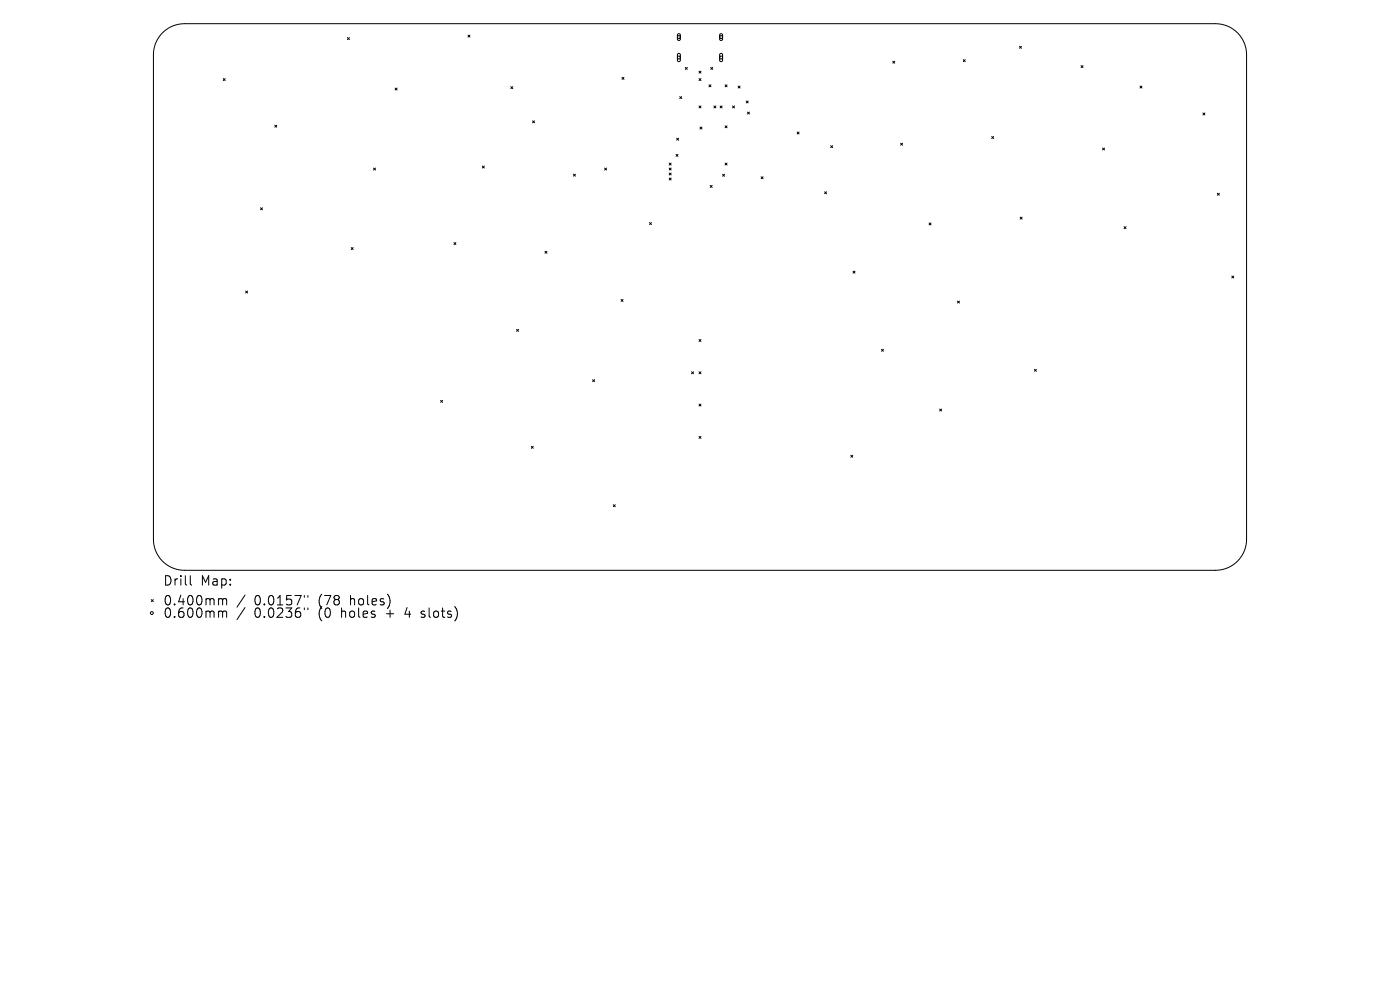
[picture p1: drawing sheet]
<svg xmlns="http://www.w3.org/2000/svg" width="297mm" height="210mm" viewBox="0 0 297 210" stroke-linecap="round" stroke-linejoin="round" font-family="sans-serif">
<defs><g id="words">
<g font-size="2.8">
<text x="34.5" y="124.5">Drill</text>
<text x="42.5" y="124.5">Map:</text>
<text x="34.5" y="128.7">0.400mm</text>
<text x="34.5" y="131.3">0.600mm</text>
<text x="54" y="128.7">0.0157&quot;</text>
<text x="54" y="131.3">0.0236&quot;</text>
<text x="67.7" y="128.7">(78</text>
<text x="67.7" y="131.3">(0</text>
<text x="72.7" y="131.3">holes</text>
<text x="74.6" y="128.7">holes)</text>
<text x="82.4" y="131.3">+</text>
<text x="86.6" y="131.3">4</text>
<text x="90.2" y="131.3">slots)</text>
</g>
</g></defs>
<g fill="none" stroke="#000" stroke-width=".21">
<path d="M34.5 7a6.6 6.6 0 0 1 4.6-2h218.8a6.6 6.6 0 0 1 6.6 6.6v102.8a6.6 6.6 0 0 1-6.6 6.6h-218.8a6.6 6.6 0 0 1-6.6-6.6v-102.8a6.6 6.6 0 0 1 2-4.6zM47.4 16.7l.4 .4M47.8 16.7l-.4 .4M73.7 8l.4 .4M74.1 8l-.4 .4M83.8 18.7l.4 .4M84.2 18.7l-.4 .4M99.3 7.5l.4 .4M99.7 7.5l-.4 .4M108.4 18.4l.4 .4M108.8 18.4l-.4 .4M132 16.4l.4 .4"/>
<path d="M132.4 16.4l-.4 .4M143.8 7.2h.3l.2 .2v.9l-.2 .3-.4-.3zM143.8 11.4l.3-.1 .2 .3v1.2l-.2 .3-.4-.3zM145.4 14.3l.4 .4M145.8 14.3l-.4 .4M148.3 15.1l.4 .4M148.3 16.7l.4 .4M148.7 15.1l-.4 .4M148.7 16.7l-.4 .4M150.4 18l.4 .4M150.8 14.3l.4 .4M150.8 18l-.4 .4"/>
<path d="M151.2 14.3l-.4 .4M152.8 7.2h.3l.2 .2v.9l-.3 .3-.3-.3zM152.8 11.4l.3-.1 .2 .3v1.2l-.3 .3-.3-.3zM153.8 18l.4 .4M154.2 18l-.4 .4M156.6 18.3l.4 .4M157 18.3l-.4 .4M189.4 13l.4 .4M189.8 13l-.4 .4M204.4 12.7l.4 .4M204.8 12.7l-.4 .4M216.3 9.8l.4 .4"/>
<path d="M216.7 9.8l-.4 .4M229.3 13.9l.5 .4M229.8 13.9l-.5 .4M241.8 18.3l.5 .4M242.3 18.3l-.5 .4M58.3 26.6l.4 .4M58.7 26.6l-.4 .4M79.2 35.7l.5 .4M79.7 35.7l-.5 .4M102.3 35.2l.4 .4M102.7 35.2l-.4 .4M113 25.6l.4 .5"/>
<path d="M113.4 25.6l-.4 .5M121.7 36.9l.4 .5M122.1 36.9l-.4 .5M128.3 35.7l.4 .4M128.7 35.7l-.4 .4M142 34.6l.4 .4M142 35.7l.4 .4M142 36.7l.4 .4M142 37.8l.4 .4M142.4 34.6l-.4 .4M142.4 35.7l-.4 .4M142.4 36.7l-.4 .4"/>
<path d="M142.4 37.8l-.4 .4M143.4 32.8l.4 .4M143.6 29.3l.4 .4M143.8 32.8l-.4 .4M144 29.3l-.4 .4M144.2 20.5l.4 .4M144.6 20.5l-.4 .4M148.3 22.5l.4 .4M148.5 27l.4 .4M148.7 22.5l-.4 .4M148.9 27l-.4 .4M150.7 39.3l.4 .5"/>
<path d="M151.1 39.3l-.4 .5M151.5 22.5l.4 .4M151.9 22.5l-.4 .4M152.8 22.5l.4 .4M153.2 22.5l-.4 .4M153.3 37l.4 .4M153.7 37l-.4 .4M153.8 26.7l.4 .4M153.8 34.6l.4 .4M154.2 26.7l-.4 .4M154.2 34.6l-.4 .4M155.4 22.5l.4 .4"/>
<path d="M155.8 22.5l-.4 .4M158.3 21.4l.4 .4M158.6 23.8l.4 .4M158.7 21.4l-.4 .4M159 23.8l-.4 .4M161.5 37.5l.4 .4M161.9 37.5l-.4 .4M169.1 28l.4 .4M169.5 28l-.4 .4M176.2 30.9l.4 .4M176.6 30.9l-.4 .4M191.1 30.4l.4 .4"/>
<path d="M191.5 30.4l-.4 .4M210.4 29l.4 .4M210.8 29l-.4 .4M233.9 31.4l.4 .4M234.3 31.4l-.4 .4M255.2 24l.4 .4M255.6 24l-.4 .4M55.3 44.1l.4 .4M55.7 44.1l-.4 .4M74.5 52.5l.4 .4M74.9 52.5l-.4 .4M96.3 51.5l.4 .4"/>
<path d="M96.7 51.5l-.4 .4M115.6 53.3l.4 .4M116 53.3l-.4 .4M137.8 47.2l.4 .4M138.2 47.2l-.4 .4M174.9 40.7l.5 .4M175.4 40.7l-.5 .4M181 57.5l.4 .4M181.4 57.5l-.4 .4M197.1 47.3l.4 .4M197.5 47.3l-.4 .4M216.4 46.1l.4 .4"/>
<path d="M216.8 46.1l-.4 .4M238.5 48.1l.4 .4M238.9 48.1l-.4 .4M258.3 41l.4 .4M258.7 41l-.4 .4M261.3 58.6l.4 .4M261.7 58.6l-.4 .4M52.1 61.7l.4 .5M52.5 61.7l-.4 .5M109.6 69.9l.4 .4M110 69.9l-.4 .4M131.8 63.5l.4 .4"/>
<path d="M132.2 63.5l-.4 .4M146.7 78.9l.4 .4M147.1 78.9l-.4 .4M148.3 72l.4 .4M148.3 78.9l.4 .4M148.7 72l-.4 .4M148.7 78.9l-.4 .4M187 74.1l.4 .4M187.4 74.1l-.4 .4M203.1 63.9l.4 .4M203.5 63.9l-.4 .4M219.4 78.3l.5 .5"/>
<path d="M219.9 78.3l-.5 .5M93.5 84.9l.4 .4M93.9 84.9l-.4 .4M112.7 94.7l.4 .4M113.1 94.7l-.4 .4M125.7 80.5l.4 .5M126.1 80.5l-.4 .5M148.3 85.7l.4 .4M148.3 92.6l.4 .4M148.7 85.7l-.4 .4M148.7 92.6l-.4 .4M180.5 96.6l.4 .4"/>
<path d="M180.9 96.6l-.4 .4M199.3 86.8l.5 .4M199.8 86.8l-.5 .4M130.1 107.1l.4 .4M130.5 107.1l-.4 .4M32.1 127.2l.4 .4M32.5 127.2l-.4 .4M40.4 122.1v1.7l.3 .3M46.7 127h.2l.3 .3M46.7 129.6h.2l.3 .3M47.2 127.3l.3-.3 .5 .1 .1 1.2M47.2 127.3v1"/>
<path d="M47.2 129.9v1.1M47.2 129.9l.3-.3 .5 .1 .1 1.3M52 126.2l-1.7 2.6M52 128.9l-1.7 2.5M64.6 126.3v.4M64.6 129v.3M65.3 126.3v.4M65.3 129v.3M89.3 130.9l.2 .1M89.4 129.7v.5"/>
<circle cx="144" cy="12.2" r=".31"/>
<circle cx="144" cy="7.9" r=".31"/>
<circle cx="153" cy="12.2" r=".31"/>
<circle cx="153" cy="7.9" r=".31"/>
<circle cx="32.2" cy="130" r=".31"/>
</g>
<use href="#words"/>
</svg>
